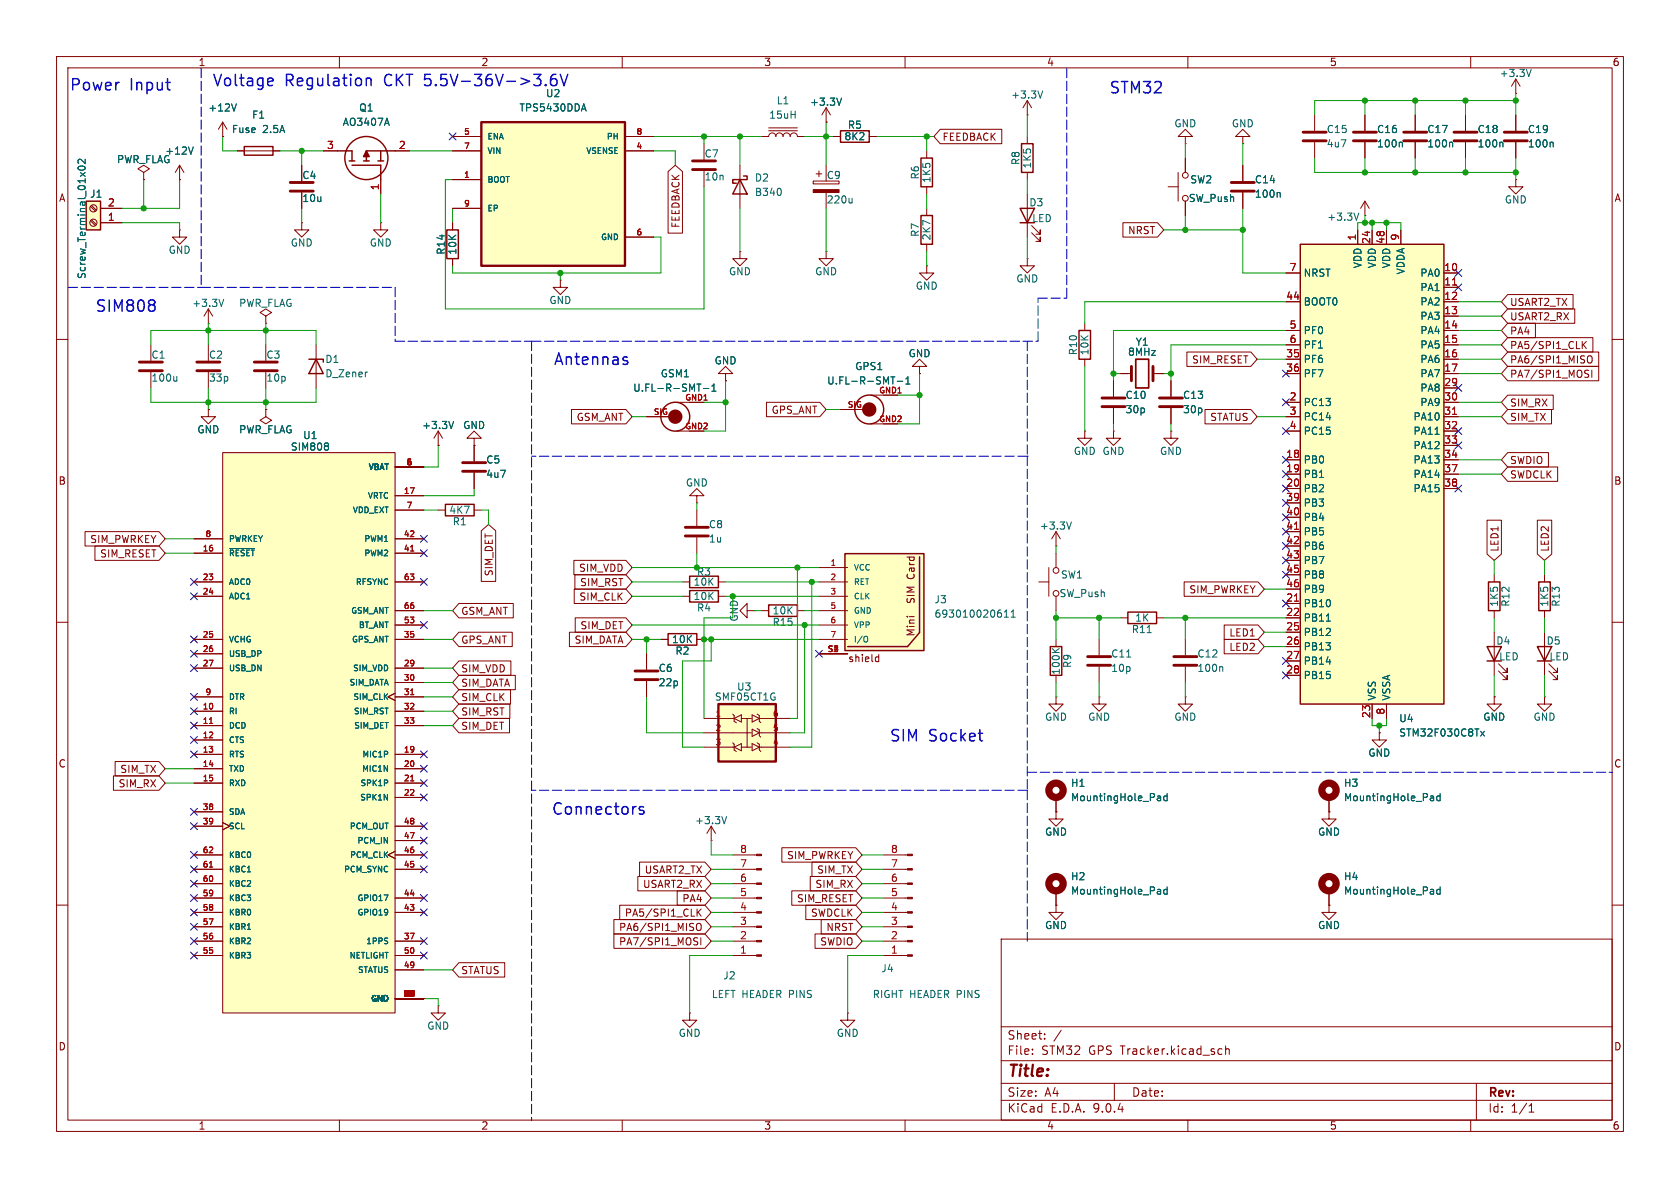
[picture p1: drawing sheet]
<svg xmlns="http://www.w3.org/2000/svg" width="297mm" height="210mm" viewBox="0 0 297 210" stroke-linecap="round" stroke-linejoin="round" font-family="sans-serif">
<defs><g id="words">
<g font-size="2.8" fill="#0000c2">
<text x="12.2" y="16.4">Power</text>
<text x="22.9" y="16.4">Input</text>
<text x="37.4" y="15.6">Voltage</text>
<text x="50.4" y="15.6">Regulation</text>
<text x="68.2" y="15.6">CKT 5.5V-36V-&gt;3.6V</text>
<text x="196" y="16.9">STM32</text>
<text x="16.7" y="55.5">SIM808</text>
<text x="97.8" y="64.9">Antennas</text>
<text x="157.1" y="131.4">SIM</text>
<text x="164.2" y="131.4">Socket</text>
<text x="97.4" y="144.4">Connectors</text>
</g>
<text font-size="2.8" fill="#840000" x="178" y="190.9">Title:</text>
<g font-size="2.1" fill="#840000">
<text x="178" y="184">Sheet:</text>
<text x="178" y="186.7">File:</text>
<text x="184.1" y="186.7">STM32</text>
<text x="192.5" y="186.7">GPS Tracker.kicad_sch</text>
<text x="178" y="196.9">KiCad</text>
<text x="178" y="194.1">Size:</text>
<text x="184.7" y="194.1">A4</text>
<text x="185.7" y="196.9">E.D.A.</text>
<text x="193.3" y="196.9">9.0.4</text>
<text x="200" y="194.1">Date:</text>
<text x="263" y="194.3">Rev:</text>
<text x="263" y="196.9">Id:</text>
<text x="267.1" y="196.9">1/1</text>
</g>
<g font-size="1.8" fill="#840000">
<text x="35" y="11.9">1</text>
<text x="85" y="11.9">2</text>
<text x="135" y="11.9">3</text>
<text x="185" y="11.9">4</text>
<text x="235" y="11.9">5</text>
<text x="285" y="11.9">6</text>
<text x="166.5" y="25.1">FEEDBACK</text>
<text x="10.3" y="35.9">A</text>
<text x="285.3" y="35.9">A</text>
<text x="120.3" y="40.4" transform="rotate(-90 120.3 40.4)">FEEDBACK</text>
<text x="199.3" y="41.6">NRST</text>
<text x="266.9" y="59.4">PA4</text>
<text x="266.9" y="56.8">USART2_RX</text>
<text x="266.9" y="54.3">USART2_TX</text>
<text x="210.6" y="64.5">SIM_RESET</text>
<text x="266.9" y="64.5">PA6/SPI1_MISO</text>
<text x="266.9" y="61.9">PA5/SPI1_CLK</text>
<text x="266.9" y="67">PA7/SPI1_MOSI</text>
<text x="101.8" y="74.6">GSM_ANT</text>
<text x="136.3" y="73.3">GPS_ANT</text>
<text x="213.8" y="74.6">STATUS</text>
<text x="266.9" y="74.6">SIM_TX</text>
<text x="266.9" y="72.1">SIM_RX</text>
<text x="266.9" y="82.2">SWDIO</text>
<text x="10.3" y="85.9">B</text>
<text x="266.9" y="84.8">SWDCLK</text>
<text x="285.3" y="85.9">B</text>
<text x="15.8" y="96.2">SIM_PWRKEY</text>
<text x="17.6" y="98.7">SIM_RESET</text>
<text x="87.3" y="102" transform="rotate(-90 87.3 102)">SIM_DET</text>
<text x="102.3" y="101.3">SIM_VDD</text>
<text x="265.1" y="97.6" transform="rotate(-90 265.1 97.6)">LED1</text>
<text x="274" y="97.6" transform="rotate(-90 274 97.6)">LED2</text>
<text x="102.3" y="106.4">SIM_CLK</text>
<text x="102.4" y="103.8">SIM_RST</text>
<text x="161.9" y="106.5" transform="rotate(-90 161.9 106.5)">SIM</text>
<text x="161.9" y="102" transform="rotate(-90 161.9 102)">Card</text>
<text x="210.2" y="105.1">SIM_PWRKEY</text>
<text x="81.4" y="108.9">GSM_ANT</text>
<text x="81.4" y="114">GPS_ANT</text>
<text x="101.5" y="114">SIM_DATA</text>
<text x="102.5" y="111.4">SIM_DET</text>
<text x="161.9" y="112.6" transform="rotate(-90 161.9 112.6)">Mini</text>
<text x="217.2" y="112.7">LED1</text>
<text x="81.4" y="119.1">SIM_VDD</text>
<text x="149.9" y="117.2">shield</text>
<text x="217.2" y="115.3">LED2</text>
<text x="81.4" y="124.1">SIM_CLK</text>
<text x="81.4" y="121.6">SIM_DATA</text>
<text x="81.4" y="126.7">SIM_RST</text>
<text x="81.4" y="129.2">SIM_DET</text>
<text x="10.3" y="135.9">C</text>
<text x="21.2" y="136.8">SIM_TX</text>
<text x="285.3" y="135.9">C</text>
<text x="20.9" y="139.4">SIM_RX</text>
<text x="113.9" y="154.6">USART2_TX</text>
<text x="139" y="152.1">SIM_PWRKEY</text>
<text x="144.4" y="154.6">SIM_TX</text>
<text x="113.6" y="157.2">USART2_RX</text>
<text x="120.5" y="159.7">PA4</text>
<text x="140.8" y="159.7">SIM_RESET</text>
<text x="144.1" y="157.2">SIM_RX</text>
<text x="109.3" y="167.3">PA7/SPI1_MOSI</text>
<text x="109.3" y="164.8">PA6/SPI1_MISO</text>
<text x="110.4" y="162.2">PA5/SPI1_CLK</text>
<text x="143.3" y="162.2">SWDCLK</text>
<text x="144.9" y="167.3">SWDIO</text>
<text x="146" y="164.8">NRST</text>
<text x="81.4" y="172.4">STATUS</text>
<text x="10.3" y="185.9">D</text>
<text x="285.3" y="185.9">D</text>
<text x="35" y="199.9">1</text>
<text x="85" y="199.9">2</text>
<text x="135" y="199.9">3</text>
<text x="185" y="199.9">4</text>
<text x="235" y="199.9">5</text>
<text x="285" y="199.9">6</text>
</g>
<g font-size="1.8" fill="#006464">
<text x="96.4" y="17.4">U2</text>
<text x="178.7" y="17.6">+3.3V</text>
<text x="265" y="13.8">+3.3V</text>
<text x="36.7" y="19.9">+12V</text>
<text x="40.9" y="23.7">Fuse</text>
<text x="44.5" y="21.2">F1</text>
<text x="46.4" y="23.7">2.5A</text>
<text x="60.5" y="22.5">AO3407A</text>
<text x="63.4" y="19.9">Q1</text>
<text x="91.7" y="19.9">TPS5430DDA</text>
<text x="135.9" y="21.2">15uH</text>
<text x="137.2" y="18.6">L1</text>
<text x="143.1" y="18.9">+3.3V</text>
<text x="149.8" y="23">R5</text>
<text x="207.5" y="22.7">GND</text>
<text x="217.7" y="22.7">GND</text>
<text x="234.5" y="23.7">C15</text>
<text x="243.3" y="23.7">C16</text>
<text x="252.2" y="23.7">C17</text>
<text x="261.1" y="23.7">C18</text>
<text x="270" y="23.7">C19</text>
<text x="20.6" y="29.1">PWR_FLAG</text>
<text x="29.1" y="27.5">+12V</text>
<text x="124.5" y="28">C7</text>
<text x="149.2" y="25">8K2</text>
<text x="180.4" y="29.3" transform="rotate(-90 180.4 29.3)">R8</text>
<text x="182.5" y="29.9" transform="rotate(-90 182.5 29.9)">1K5</text>
<text x="234.5" y="26.3">4u7</text>
<text x="243.3" y="26.3">100n</text>
<text x="252.2" y="26.3">100n</text>
<text x="261.1" y="26.3">100n</text>
<text x="270" y="26.3">100n</text>
<text x="15.8" y="35.2">J1</text>
<text x="53.3" y="31.9">C4</text>
<text x="53.3" y="35.9">10u</text>
<text x="124.5" y="32.1">10n</text>
<text x="133.4" y="32.3">D2</text>
<text x="133.4" y="34.8">B340</text>
<text x="146.1" y="31.9">C9</text>
<text x="162.7" y="31.8" transform="rotate(-90 162.7 31.8)">R6</text>
<text x="164.7" y="32.4" transform="rotate(-90 164.7 32.4)">1K5</text>
<text x="210.1" y="35.9">SW_Push</text>
<text x="210.3" y="32.6">SW2</text>
<text x="221.8" y="35.2">100n</text>
<text x="221.8" y="32.6">C14</text>
<text x="146.1" y="36.2">220u</text>
<text x="162.7" y="42" transform="rotate(-90 162.7 42)">R7</text>
<text x="181.9" y="36.7">D3</text>
<text x="182.4" y="39.5">LED</text>
<text x="234.5" y="39.2">+3.3V</text>
<text x="265.9" y="36.2">GND</text>
<text x="29.7" y="45.1">GND</text>
<text x="51.3" y="43.8">GND</text>
<text x="65.3" y="43.8">GND</text>
<text x="78.8" y="45.1" transform="rotate(-90 78.8 45.1)">R14</text>
<text x="80.9" y="45.1" transform="rotate(-90 80.9 45.1)">10K</text>
<text x="164.7" y="42.6" transform="rotate(-90 164.7 42.6)">2K7</text>
<text x="240.9" y="47.5" transform="rotate(-90 240.9 47.5)">VDD</text>
<text x="243.4" y="47.5" transform="rotate(-90 243.4 47.5)">VDD</text>
<text x="246" y="47.5" transform="rotate(-90 246 47.5)">VDD</text>
<text x="15.3" y="49.4" transform="rotate(-90 15.3 49.4)">Screw_Terminal_01x02</text>
<text x="97" y="53.9">GND</text>
<text x="128.8" y="48.9">GND</text>
<text x="144" y="48.9">GND</text>
<text x="161.8" y="51.4">GND</text>
<text x="179.6" y="50.1">GND</text>
<text x="230.4" y="49.1">NRST</text>
<text x="248.5" y="48.6" transform="rotate(-90 248.5 48.6)">VDDA</text>
<text x="251" y="49.1">PA0</text>
<text x="251" y="51.7">PA1</text>
<text x="33.9" y="54.5">+3.3V</text>
<text x="42.2" y="54.5">PWR_FLAG</text>
<text x="230.4" y="54.2">BOOT0</text>
<text x="230.4" y="59.3">PF0</text>
<text x="251" y="54.2">PA2</text>
<text x="251" y="56.7">PA3</text>
<text x="251" y="59.3">PA4</text>
<text x="26.7" y="63.6">C1</text>
<text x="36.8" y="63.6">C2</text>
<text x="47" y="63.6">C3</text>
<text x="57.4" y="64.4">D1</text>
<text x="126.2" y="64.6">GND</text>
<text x="151.1" y="65.6">GPS1</text>
<text x="160.5" y="63.3">GND</text>
<text x="190.6" y="62.9" transform="rotate(-90 190.6 62.9)">R10</text>
<text x="192.6" y="62.9" transform="rotate(-90 192.6 62.9)">10K</text>
<text x="199.3" y="63.1">8MHz</text>
<text x="200.7" y="61.3">Y1</text>
<text x="230.4" y="61.8">PF1</text>
<text x="230.4" y="64.4">PF6</text>
<text x="251" y="61.8">PA5</text>
<text x="251" y="64.4">PA6</text>
<text x="26.7" y="67.7">100u</text>
<text x="36.8" y="67.7">33p</text>
<text x="47" y="67.7">10p</text>
<text x="57.4" y="66.9">D_Zener</text>
<text x="111.8" y="69.4">U.FL-R-SMT-1</text>
<text x="116.7" y="66.9">GSM1</text>
<text x="146.1" y="68.2">U.FL-R-SMT-1</text>
<text x="198.9" y="70.7">C10</text>
<text x="209.1" y="70.7">C13</text>
<text x="230.4" y="66.9">PF7</text>
<text x="230.4" y="72">PC13</text>
<text x="251" y="66.9">PA7</text>
<text x="251" y="69.4">PA8</text>
<text x="251" y="72">PA9</text>
<text x="34.8" y="76.8">GND</text>
<text x="42.2" y="76.8">PWR_FLAG</text>
<text x="53.5" y="77.8">U1</text>
<text x="74.5" y="76">+3.3V</text>
<text x="81.8" y="76">GND</text>
<text x="198.9" y="73.3">30p</text>
<text x="209.1" y="73.3">30p</text>
<text x="230.4" y="74.5">PC14</text>
<text x="230.4" y="77.1">PC15</text>
<text x="249.8" y="74.5">PA10</text>
<text x="249.8" y="77.1">PA11</text>
<text x="51.3" y="79.9">SIM808</text>
<text x="85.9" y="82.1">C5</text>
<text x="189.7" y="80.6">GND GND</text>
<text x="205" y="80.6">GND</text>
<text x="230.4" y="82.1">PB0</text>
<text x="249.8" y="79.6">PA12</text>
<text x="249.8" y="82.1">PA13</text>
<text x="85.9" y="84.7">4u7</text>
<text x="121.2" y="86.2">GND</text>
<text x="230.4" y="84.7">PB1</text>
<text x="230.4" y="87.2">PB2</text>
<text x="230.4" y="89.8">PB3</text>
<text x="249.8" y="84.7">PA14</text>
<text x="249.8" y="87.2">PA15</text>
<text x="79.3" y="91">4K7</text>
<text x="79.9" y="93.1">R1</text>
<text x="125.2" y="93.6">C8</text>
<text x="183.7" y="93.8">+3.3V</text>
<text x="230.4" y="92.3">PB4</text>
<text x="230.4" y="94.8">PB5</text>
<text x="123.1" y="102">R3</text>
<text x="125.2" y="96.1">1u</text>
<text x="230.4" y="97.4">PB6</text>
<text x="230.4" y="99.9">PB7</text>
<text x="122.5" y="106.3">10K</text>
<text x="122.5" y="103.7">10K</text>
<text x="165.1" y="106.8">J3</text>
<text x="187.2" y="105.8">SW_Push</text>
<text x="187.5" y="102.5">SW1</text>
<text x="230.4" y="102.5">PB8</text>
<text x="230.4" y="105">PB9</text>
<text x="230.4" y="107.5">PB10</text>
<text x="265" y="107.4" transform="rotate(-90 265 107.4)">1K5</text>
<text x="267.1" y="107.4" transform="rotate(-90 267.1 107.4)">R12</text>
<text x="273.9" y="107.4" transform="rotate(-90 273.9 107.4)">1K5</text>
<text x="275.9" y="107.4" transform="rotate(-90 275.9 107.4)">R13</text>
<text x="118.7" y="113.9">10K</text>
<text x="123.1" y="108.3">R4</text>
<text x="130.7" y="110" transform="rotate(-90 130.7 110)">GND</text>
<text x="136.5" y="110.8">R15</text>
<text x="136.5" y="108.8">10K</text>
<text x="165.1" y="109.4">693010020611</text>
<text x="200" y="112.1">R11</text>
<text x="200.6" y="110.1">1K</text>
<text x="230.4" y="110.1">PB11</text>
<text x="230.4" y="112.6">PB12</text>
<text x="116.3" y="119">C6</text>
<text x="119.3" y="115.9">R2</text>
<text x="187.6" y="119.4" transform="rotate(-90 187.6 119.4)">100K</text>
<text x="189.6" y="118.2" transform="rotate(-90 189.6 118.2)">R9</text>
<text x="196.4" y="116.4">C11</text>
<text x="196.4" y="119">10p</text>
<text x="211.6" y="119">100n</text>
<text x="211.6" y="116.4">C12</text>
<text x="230.4" y="115.2">PB13</text>
<text x="230.4" y="117.7">PB14</text>
<text x="264.4" y="114.1">D4</text>
<text x="264.9" y="116.9">LED</text>
<text x="273.3" y="114.1">D5</text>
<text x="273.8" y="116.9">LED</text>
<text x="116.3" y="121.5">22p</text>
<text x="126.3" y="124.1">SMF05CT1G</text>
<text x="130.2" y="122.3">U3</text>
<text x="230.4" y="120.2">PB15</text>
<text x="243.4" y="124" transform="rotate(-90 243.4 124)">VSS</text>
<text x="246" y="124" transform="rotate(-90 246 124)">VSSA</text>
<text x="184.7" y="127.6">GND</text>
<text x="192.3" y="127.6">GND</text>
<text x="207.5" y="127.6">GND</text>
<text x="247.3" y="127.9">U4</text>
<text x="247.3" y="130.4">STM32F030C8Tx</text>
<text x="262.1" y="127.6">GND</text>
<text x="271" y="127.6">GND</text>
<text x="241.8" y="134">GND</text>
<text x="189.2" y="139.3">H1</text>
<text x="189.2" y="141.8">MountingHole_Pad</text>
<text x="237.5" y="139.3">H3</text>
<text x="237.5" y="141.8">MountingHole_Pad</text>
<text x="122.8" y="145.9">+3.3V</text>
<text x="184.7" y="147.9">GND</text>
<text x="232.9" y="147.9">GND</text>
<text x="189.2" y="155.8">H2</text>
<text x="237.5" y="155.8">H4</text>
<text x="189.2" y="158.3">MountingHole_Pad</text>
<text x="237.5" y="158.3">MountingHole_Pad</text>
<text x="184.7" y="164.4">GND</text>
<text x="232.9" y="164.4">GND</text>
<text x="127.8" y="173.3">J2</text>
<text x="155.7" y="172.1">J4</text>
<text x="125.7" y="176.6">LEFT HEADER PINS</text>
<text x="154.2" y="176.6">RIGHT HEADER PINS</text>
<text x="75.4" y="182.2">GND</text>
<text x="119.9" y="183.5">GND</text>
<text x="147.8" y="183.5">GND</text>
</g>
<g font-size="1.8" fill="#a90000">
<text x="57.7" y="26.4">3</text>
<text x="70.4" y="26.4">2</text>
<text x="67.1" y="33.7" transform="rotate(-90 67.1 33.7)">1</text>
<text x="19" y="39.1">1</text>
<text x="19" y="36.6">2</text>
<text x="239.8" y="42.6" transform="rotate(-90 239.8 42.6)">1</text>
<text x="242.3" y="43.2" transform="rotate(-90 242.3 43.2)">24</text>
<text x="244.9" y="43.2" transform="rotate(-90 244.9 43.2)">48</text>
<text x="247.4" y="42.6" transform="rotate(-90 247.4 42.6)">9</text>
<text x="227.3" y="53.1">44</text>
<text x="227.9" y="48">7</text>
<text x="255.2" y="48">10</text>
<text x="255.2" y="50.5">11</text>
<text x="255.2" y="53.1">12</text>
<text x="227.9" y="58.2">5</text>
<text x="255.2" y="55.6">13</text>
<text x="255.2" y="58.2">14</text>
<text x="227.3" y="63.2">35</text>
<text x="227.3" y="65.8">36</text>
<text x="227.9" y="60.7">6</text>
<text x="255.2" y="60.7">15</text>
<text x="255.2" y="63.2">16</text>
<text x="255.2" y="65.8">17</text>
<text x="227.9" y="70.9">2</text>
<text x="255.2" y="68.3">29</text>
<text x="255.2" y="70.9">30</text>
<text x="227.9" y="73.4">3</text>
<text x="227.9" y="75.9">4</text>
<text x="255.2" y="73.4">31</text>
<text x="255.2" y="75.9">32</text>
<text x="227.3" y="81">18</text>
<text x="227.3" y="83.6">19</text>
<text x="255.2" y="78.5">33</text>
<text x="255.2" y="81">34</text>
<text x="255.2" y="83.6">37</text>
<text x="227.3" y="86.1">20</text>
<text x="227.3" y="88.6">39</text>
<text x="255.2" y="86.1">38</text>
<text x="227.3" y="91.2">40</text>
<text x="227.3" y="93.7">41</text>
<text x="227.3" y="96.3">42</text>
<text x="227.3" y="98.8">43</text>
<text x="227.3" y="101.3">45</text>
<text x="227.3" y="103.9">46</text>
<text x="227.3" y="106.4">21</text>
<text x="227.3" y="109">22</text>
<text x="227.3" y="111.5">25</text>
<text x="227.3" y="114">26</text>
<text x="227.3" y="116.6">27</text>
<text x="227.3" y="119.1">28</text>
<text x="242.3" y="127" transform="rotate(-90 242.3 127)">23</text>
<text x="244.9" y="126.4" transform="rotate(-90 244.9 126.4)">8</text>
<text x="130.7" y="156">6</text>
<text x="130.7" y="153.4">7</text>
<text x="130.7" y="150.9">8</text>
<text x="157.4" y="156">6</text>
<text x="157.4" y="153.4">7</text>
<text x="157.4" y="150.9">8</text>
<text x="130.7" y="161">4</text>
<text x="130.7" y="158.5">5</text>
<text x="157.4" y="161">4</text>
<text x="157.4" y="158.5">5</text>
<text x="130.7" y="166.1">2</text>
<text x="130.7" y="163.6">3</text>
<text x="157.4" y="166.1">2</text>
<text x="157.4" y="163.6">3</text>
<text x="130.7" y="168.7">1</text>
<text x="157.4" y="168.7">1</text>
</g>
<g font-size="1.4" fill="#a90000">
<text x="81.9" y="23.9">5</text>
<text x="112.4" y="23.9">8</text>
<text x="81.9" y="26.4">7</text>
<text x="112.4" y="26.4">4</text>
<text x="81.9" y="31.5">1</text>
<text x="81.9" y="36.6">9</text>
<text x="112.4" y="41.7">6</text>
<text x="121" y="70.9">GND1</text>
<text x="155.3" y="69.6">GND1</text>
<text x="115.5" y="73.4">SIG</text>
<text x="121" y="75.9">GND2</text>
<text x="149.8" y="72.1">SIG</text>
<text x="155.3" y="74.7">GND2</text>
<text x="71.8" y="82.3">5</text>
<text x="71.3" y="87.4">17</text>
<text x="71.8" y="89.9">7</text>
<text x="36.2" y="95">8</text>
<text x="71.3" y="95">42</text>
<text x="35.7" y="97.5">16</text>
<text x="71.3" y="97.5">41</text>
<text x="146.7" y="100.1">1</text>
<text x="35.7" y="102.6">23</text>
<text x="35.7" y="105.2">24</text>
<text x="71.3" y="102.6">63</text>
<text x="71.3" y="107.7">66</text>
<text x="146.7" y="102.6">2</text>
<text x="146.7" y="105.2">3</text>
<text x="146.7" y="107.7">5</text>
<text x="35.7" y="112.8">25</text>
<text x="71.3" y="110.2">53</text>
<text x="71.3" y="112.8">35</text>
<text x="146.7" y="110.2">6</text>
<text x="146.7" y="112.8">7</text>
<text x="35.7" y="115.3">26</text>
<text x="35.7" y="117.9">27</text>
<text x="71.3" y="117.9">29</text>
<text x="146.2" y="115.3">S1</text>
<text x="147.2" y="115.3">2</text>
<text x="35.7" y="125.5">10</text>
<text x="36.2" y="122.9">9</text>
<text x="71.3" y="120.4">30</text>
<text x="71.3" y="122.9">31</text>
<text x="71.3" y="125.5">32</text>
<text x="35.7" y="128">11</text>
<text x="35.7" y="130.6">12</text>
<text x="71.3" y="128">33</text>
<text x="126.4" y="126.7">1</text>
<text x="126.4" y="129.3">2</text>
<text x="126.4" y="131.8">3</text>
<text x="136.5" y="126.7">6</text>
<text x="136.5" y="129.3">5</text>
<text x="136.5" y="131.8">4</text>
<text x="35.7" y="133.1">13</text>
<text x="35.7" y="135.6">14</text>
<text x="71.3" y="133.1">19</text>
<text x="71.3" y="135.6">20</text>
<text x="35.7" y="138.2">15</text>
<text x="35.7" y="143.3">38</text>
<text x="71.3" y="138.2">21</text>
<text x="71.3" y="140.7">22</text>
<text x="35.7" y="145.8">39</text>
<text x="71.3" y="145.8">48</text>
<text x="71.3" y="148.3">47</text>
<text x="35.7" y="150.9">62</text>
<text x="35.7" y="153.4">61</text>
<text x="35.7" y="156">60</text>
<text x="71.3" y="150.9">46</text>
<text x="71.3" y="153.4">45</text>
<text x="35.7" y="158.5">59</text>
<text x="35.7" y="161">58</text>
<text x="71.3" y="158.5">44</text>
<text x="71.3" y="161">43</text>
<text x="35.7" y="163.6">57</text>
<text x="35.7" y="166.1">56</text>
<text x="71.3" y="166.1">37</text>
<text x="35.7" y="168.7">55</text>
<text x="71.3" y="168.7">50</text>
<text x="71.3" y="171.2">49</text>
<text x="71.8" y="176.3">17</text>
<text x="72.1" y="176.3">7</text>
</g>
<g font-size="1.4" fill="#006464">
<text x="86.1" y="24.9">ENA</text>
<text x="86.1" y="27.4">VIN</text>
<text x="103.5" y="27.4">VSENSE</text>
<text x="107.1" y="24.9">PH</text>
<text x="86.1" y="32.5">BOOT</text>
<text x="86.1" y="37.6">EP</text>
<text x="106.1" y="42.6">GND</text>
<text x="65" y="83.3">VBAT</text>
<text x="64.9" y="88.4">VRTC</text>
<text x="40.4" y="96">PWRKEY</text>
<text x="62.2" y="90.9">VDD_EXT</text>
<text x="64.3" y="96">PWM1</text>
<text x="40.4" y="98.5">~{RESET}</text>
<text x="64.3" y="98.5">PWM2</text>
<text x="150.9" y="101.1">VCC</text>
<text x="40.4" y="103.6">ADC0</text>
<text x="40.4" y="106.1">ADC1</text>
<text x="62.8" y="103.6">RFSYNC</text>
<text x="150.9" y="103.6">RET</text>
<text x="150.9" y="106.1">CLK</text>
<text x="40.4" y="113.8">VCHG</text>
<text x="62" y="108.7">GSM_ANT</text>
<text x="62.1" y="113.8">GPS_ANT</text>
<text x="63.3" y="111.2">BT_ANT</text>
<text x="150.9" y="108.7">GND</text>
<text x="150.9" y="111.2">VPP</text>
<text x="150.9" y="113.8">I/O</text>
<text x="40.4" y="116.3">USB_DP</text>
<text x="40.4" y="118.8">USB_DN</text>
<text x="62.3" y="118.8">SIM_VDD</text>
<text x="40.4" y="123.9">DTR</text>
<text x="61.7" y="121.4">SIM_DATA</text>
<text x="62.3" y="123.9">SIM_CLK</text>
<text x="40.4" y="126.5">RI</text>
<text x="40.4" y="129">DCD</text>
<text x="40.4" y="131.5">CTS</text>
<text x="62.4" y="126.5">SIM_RST</text>
<text x="62.5" y="129">SIM_DET</text>
<text x="40.4" y="134.1">RTS</text>
<text x="40.4" y="136.6">TXD</text>
<text x="63.9" y="136.6">MIC1N</text>
<text x="63.9" y="134.1">MIC1P</text>
<text x="40.4" y="139.2">RXD</text>
<text x="63.5" y="141.7">SPK1N</text>
<text x="63.6" y="139.2">SPK1P</text>
<text x="40.4" y="144.2">SDA</text>
<text x="40.4" y="146.8">SCL</text>
<text x="61.7" y="146.8">PCM_OUT</text>
<text x="63.1" y="149.3">PCM_IN</text>
<text x="40.4" y="151.9">KBC0</text>
<text x="40.4" y="154.4">KBC1</text>
<text x="60.7" y="154.4">PCM_SYNC</text>
<text x="61.8" y="151.9">PCM_CLK</text>
<text x="40.4" y="156.9">KBC2</text>
<text x="40.4" y="159.5">KBC3</text>
<text x="63.1" y="159.5">GPIO17</text>
<text x="40.4" y="162">KBR0</text>
<text x="40.4" y="164.6">KBR1</text>
<text x="40.4" y="167.1">KBR2</text>
<text x="63.1" y="162">GPIO19</text>
<text x="64.6" y="167.1">1PPS</text>
<text x="40.4" y="169.6">KBR3</text>
<text x="61.7" y="169.6">NETLIGHT</text>
<text x="63.2" y="172.2">STATUS</text>
<text x="65.5" y="177.3">GND</text>
</g>
</g></defs>
<g fill="none" stroke="#840000" stroke-width=".18">
<path d="M10 10h277v190h-277zM12 12h273v186h-273zM60 10v2M110 10v2M160 10v2M210 10v2M260 10v2M268 16.5h.1M268 14v2.5M268 14l-.8 1.2M268 14l.7 1.2M39.4 24.1h.1"/>
<path d="M39.4 21.6l-.8 1.3M39.4 21.6l.7 1.3M39.4 21.6v2.5M41.9 26.7h7.6M53.3 39.4v1.2h1.3l-1.3 1.3-1.2-1.3h1.2M53.3 39.4h.1M53.3 29.2v2.8M53.3 34v2.8M57.1 26.7h2.6M67.3 39.4v1.2h1.3l-1.3 1.3-1.3-1.3h1.3M67.3 39.4h.1M67.3 31.8v2.5"/>
<path d="M69.8 26.7h2.6M241.3 20.3v2.8M241.3 25.1v2.8M250.2 20.3v2.8M250.2 25.1v2.8M268 31.8v1.2h1.2l-1.2 1.3-1.3-1.3h1.3M268 31.8h.1M268 20.3v2.8M268 25.1v2.8M10 60h2M26.7 61v2.8M26.7 65.8v2.8"/>
<path d="M36.8 72.4v1.3h1.3l-1.3 1.2-1.2-1.2h1.2M36.8 72.4h.1M285 60h2M10 110h2M285 110h2M10 160h2M177 166h108v32h-108zM285 160h2M60 198v2M110 198v2M160 198v2M177 194.5h108"/>
<path d="M177 191.5h108M177 187.5h108M177 181.5h108M182.5 186.3v.1M182.5 185.5v.1M184.7 183.6v.1M184.7 182.8v.1M187.6 182.1l-1.3 2M197 191.5v3M210 198v2M215.6 185.4l.4 .1M216 186.3l-.4 .1"/>
<path d="M216.7 185.5l.2-.1 .3 .1 .1 .9M216.7 184.9v1.5M260 198v2M261 191.5v6.5M270.3 196.6h.9M270.3 195.5l.4-.4v1.5"/>
</g>
<g fill="none" stroke="#840000" stroke-width=".25">
<path d="M43.2 25.9h5.1v1.5h-5.1zM59.7 26.7h2.5v1.7M61.7 28.4h1M62.2 29.2h5.1v2.6M64.3 28.4h1M66.8 28.4h1M67.3 26.7v1.7M69.8 26.7h-5v1.7"/>
<circle cx="64.8" cy="27.9" r="3.8"/>
</g>
<path d="M64.8 26.7l.5 1h-1z" fill="#840000" stroke="#840000" stroke-width=".25"/>
<path d="M41.8 18.4l-.4 1.2M270.7 12.3l-.4 1.2M68.4 20.9l.4 1.3M247.7 25.1l.2 .2v.7M256.6 25.1l.2 .2v.7M274.4 25.1l.2 .2v.7M31.3 66.5v.9M31.3 67.3l-.2 .1" fill="none" stroke="#006464" stroke-width=".18"/>
<path d="M51.3 32.3h4.1M51.3 33.8h4.1M239.3 23.4h4M239.3 24.9h4M248.2 23.4h4M248.2 24.9h4M265.9 23.4h4.1M265.9 24.9h4.1M24.6 64h4.1M24.6 65.5h4.1" fill="none" stroke="#840000" stroke-width=".51"/>
<path d="M229.9 43.2h25.4v81.3h-25.4z" fill="#ffffc2"/>
<path d="M229.9 43.2h25.4v81.3h-25.4zM271.8 114.3h2.5l-1.3 2.5zM271.8 116.8h2.5M272 102.9h2.1v5.1h-2.1z" fill="none" stroke="#840000" stroke-width=".25"/>
<g fill="none" stroke="#840000" stroke-width=".18">
<path d="M36.8 57.2h.1M36.8 54.6v2.6M36.8 54.6l-.7 1.3M36.8 54.6l.8 1.3M47 55.9l1-.7-1-.6-1 .6 1 .7v1.3M47 57.2h.1M227.3 48.3h2.6M227.3 53.3h2.6M227.3 58.4h2.6M240 40.6v2.6M242.6 40.6v2.6M245.1 40.6v2.6"/>
<path d="M247.6 40.6v2.6M255.3 48.3h2.5M255.3 53.3h2.5M255.3 58.4h2.5M255.3 50.8h2.5M255.3 55.9h2.5M36.8 61v2.8M36.8 65.8v2.8M47 61v2.8M47 65.8v2.8M227.3 61h2.6M227.3 63.5h2.6"/>
<path d="M227.3 66h2.6M227.3 71.1h2.6M227.3 73.7h2.6M227.3 76.2h2.6M255.3 61h2.5M255.3 63.5h2.5M255.3 66h2.5M255.3 71.1h2.5M255.3 73.7h2.5M255.3 76.2h2.5M255.3 68.6h2.5M255.3 78.7h2.5"/>
<path d="M227.3 81.3h2.6M227.3 83.8h2.6M227.3 86.4h2.6M227.3 88.9h2.6M227.3 91.4h2.6M227.3 94h2.6M227.3 96.5h2.6M227.3 99.1h2.6M255.3 81.3h2.5M255.3 83.8h2.5M255.3 86.4h2.5M227.3 101.6h2.6"/>
<path d="M227.3 104.1h2.6M227.3 106.7h2.6M227.3 109.2h2.6M227.3 111.8h2.6M227.3 114.3h2.6M227.3 116.8h2.6M227.3 119.4h2.6M273 101.6v1.3M273 108v1.2M273 111.8v7.6M273.8 118.6l1.5 1.5v-.7v.7h-.7M273.8 117.3l1.5 1.6v-.8v.8h-.7"/>
<path d="M242.6 124.5v2.5M245.1 124.5v2.5M273 123.2v1.3h1.3l-1.3 1.2-1.2-1.2h1.2M273 123.2h.1"/>
</g>
<path d="M256.8 50.4h.7M256.8 73.2h.7M228.8 93.6h.8M228.8 106.3h.8" fill="none" stroke="#a90000" stroke-width=".18"/>
<path d="M39.6 52.9l-.5 1.3M253.7 76.8h.7M234.5 109.8h.7M261.8 129.3l.6 .8M262.4 129.3l-.6 .8" fill="none" stroke="#006464" stroke-width=".18"/>
<path d="M34.8 64h4.1M34.8 65.5h4.1M45 64h4M45 65.5h4" fill="none" stroke="#840000" stroke-width=".51"/>
<path d="M15.2 35.6h2.6v5h-2.6z" fill="#ffffc2"/>
<path d="M15.2 35.6h2.6v5h-2.6zM54.6 63.5h2.5v.5M55.9 63.5l1.2 2.5h-2.5zM262.9 114.3h2.5l-1.2 2.5zM262.9 116.8h2.5M263.1 102.9h2.1v5.1h-2.1z" fill="none" stroke="#840000" stroke-width=".25"/>
<g fill="none" stroke="#840000" stroke-width=".18">
<path d="M16 39l.9 .9M16 36.5l.9 .8M16.2 38.9l.8 .8M16.2 36.3l.8 .9M17.8 39.4h3.8M17.8 36.8h3.8M25.4 30.5l1-.7-1-.6-1 .6 1 .7v1.3M25.4 31.8h.1M31.7 31.8h.1M31.7 29.2l-.7 1.3M31.7 29.2l.8 1.3M31.7 29.2v2.6"/>
<path d="M206.5 33h1.8M208.3 30.5v5.1M209.5 24.1h1.3l-1.3-1.2-1.2 1.2h1.2v1.3M209.5 25.4h.1M209.5 27.9v2.6M209.5 35.6v2.5M219.7 24.1h1.3l-1.3-1.2-1.3 1.2h1.3v1.3M219.7 25.4h.1M219.7 29.2v2.8M219.7 34v2.8M31.7 40.6v1.3h1.3l-1.3 1.3-1.2-1.3h1.2M31.7 40.6h.1"/>
<path d="M55.9 61v7.6M264.2 101.6v1.3M264.2 108v1.2M264.2 111.8v7.6M264.9 118.6l1.5 1.5v-.7v.7h-.7M264.9 117.3l1.5 1.6v-.8v.8h-.7M264.2 123.2v1.3h1.2l-1.2 1.2-1.3-1.2h1.3M264.2 123.2h.1"/>
<circle cx="16.5" cy="39.4" r=".63"/>
<circle cx="16.5" cy="36.8" r=".63"/>
<circle cx="209.6" cy="35.1" r=".51"/>
<circle cx="209.6" cy="31" r=".51"/>
</g>
<path d="M13.9 29.5a.69 .69 0 0 1 1.2 .3 .72 .72 0 0 1-1.3-.1zM15.1 28.1v.8l-.9-.8-.4 .3 .1 .5M34.2 26l-.5 1.2M226.1 34l.2 .2v.7M64.8 65.8h.2" fill="none" stroke="#006464" stroke-width=".18"/>
<path d="M217.7 32.3h4M217.7 33.8h4" fill="none" stroke="#840000" stroke-width=".51"/>
<path d="M85.1 21.6h25.4v25.4h-25.4z" fill="#ffffc2"/>
<path d="M85.1 21.6h25.4v25.4h-25.4z" fill="none" stroke="#840000" stroke-width=".41"/>
<g fill="none" stroke="#840000" stroke-width=".18">
<path d="M181.6 17.8v2.5M181.6 17.8l-.8 1.3M181.6 17.8l.8 1.3M80 24.1h5.1M80 26.7h5.1M80 31.8h5.1M80 36.8h5.1M80 39.4v1.2M110.5 24.1h5.1M110.5 26.7h5.1M181.6 20.3h.1M181.6 24.1v1.3"/>
<path d="M181.6 30.5v1.3M181.6 34.3v7.6M182.4 39.9l1.5 1.5v-.8v.8h-.8M232.4 20.3v2.8M232.4 25.1v2.8M241.3 38.1h.1M241.3 35.6l-.8 1.2M241.3 35.6l.8 1.2M241.3 35.6v2.5M80 45.7v1.3M110.5 41.9h5.1M182.4 41.1l1.5 1.6v-.8v.8h-.8"/>
<path d="M191.8 57.2v1.2M162.6 64.8h1.2l-1.2-1.3-1.3 1.3h1.3v1.2M162.6 66h.1M191.8 76.2v1.3h1.2l-1.2 1.2-1.3-1.2h1.3M191.8 76.2h.1M191.8 63.5v1.3M196.8 76.2v1.3h1.3l-1.3 1.2-1.2-1.2h1.2M196.8 76.2h.1M196.8 67.3v2.8M196.8 72.1v2.8M198.1 66h1.9M203.8 66h1.9"/>
<path d="M207 76.2v1.3h1.3l-1.3 1.2-1.3-1.2h1.3M207 76.2h.1M207 67.3v2.8M207 72.1v2.8"/>
</g>
<path d="M102.9 19.3h.6M103.2 18.4l.4 1.2M184.3 16.1l-.4 1.2M240.2 37.7l-.4 1.2" fill="none" stroke="#006464" stroke-width=".18"/>
<path d="M180.3 36.8h2.6l-1.3 2.6zM180.3 39.4h2.6M180.6 25.4h2v5.1h-2zM79 40.6h2v5.1h-2zM190.8 58.4h2v5.1h-2z" fill="none" stroke="#840000" stroke-width=".25"/>
<path d="M230.4 23.4h4M230.4 24.9h4M194.8 70.4h4.1M194.8 71.9h4.1M200 64.8v2.5M203.8 64.8v2.5M205 70.4h4M205 71.9h4" fill="none" stroke="#840000" stroke-width=".51"/>
<path d="M200.8 63.5h2.3v5.1h-2.3z" fill="none" stroke="#840000" stroke-width=".3"/>
<path d="M127 124.5h10.2v10.1h-10.2z" fill="#ffffc2"/>
<path d="M127 124.5h10.2v10.1h-10.2z" fill="none" stroke="#840000" stroke-width=".41"/>
<g fill="none" stroke="#840000" stroke-width=".18">
<path d="M116.8 113h1.3M120.6 105.4h1.3M123.2 113h1.3M127 105.4h1.3M132.1 108v-1.3l-1.3 1.3 1.3 1.2v-1.2h1.2M133.3 108h.1M134.6 108h1.3M141 108h1.2M124.5 127h5.3M124.5 132.1h5.3M124.5 129.5h8.3M129.5 126.2l.3 .3v1l.4 .3"/>
<path d="M129.5 131.3l.3 .3v1l.4 .2M129.8 127l1.3-.6v1.2zM129.8 132.1l1.3-.7v1.3zM131.1 127h1.7M131.1 132.1h1.7M132.1 127v5.1M133 126.4l1.2 .6-1.2 .6zM133 128.9l1.2 .6-1.2 .7zM133 131.4l1.2 .7-1.2 .6zM133.9 126.2l.3 .3v1l.3 .3M133.9 128.8l.3 .2v1l.3 .3M133.9 131.3l.3 .3v1l.3 .2"/>
<path d="M134.1 127h5.6M134.1 132.1h5.6M134.4 129.5h5.3M125.7 148.6h.1M125.7 146.1l-.7 1.2M125.7 146.1l.8 1.2M125.7 146.1v2.5"/>
</g>
<path d="M128.5 144.3l-.5 1.3" fill="none" stroke="#006464" stroke-width=".18"/>
<path d="M118.1 112h5.1v2h-5.1zM121.9 104.4h5.1v2h-5.1zM135.9 106.9h5.1v2.1h-5.1z" fill="none" stroke="#840000" stroke-width=".25"/>
<path d="M39.4 80h30.4v99.1h-30.4z" fill="#ffffc2"/>
<g fill="none" stroke="#840000" stroke-width=".18">
<path d="M146 19.1l-.7 1.2M146 19.1l.8 1.2M146 19.1v2.5M124.5 25.4v2.8M124.5 30.2v2.8M130.8 29.2v7.6M134.6 24.1h1.3a.64 .64 0 0 1 .6-.6 .64 .64 0 0 1 .7 .6 .64 .64 0 0 1 .6-.6 .64 .64 0 0 1 .6 .6 .64 .64 0 0 1 .7-.6 .64 .64 0 0 1 .6 .6 .64 .64 0 0 1 .6-.6 .64 .64 0 0 1 .7 .6h1.2M135.9 23.1h5.1M135.9 22.6h5.1M143.8 32h4.5v.5h-4.5zM144.3 30.7h1M144.8 30.2v1"/>
<path d="M146 21.6h.1M146 29.2v2.8M146 34v2.8M147.3 24.1h1.3M153.7 24.1h1.2M163.8 26.7v1.2M163.8 33v1.3M163.8 36.8v1.3M130.8 44.5v1.2h1.3l-1.3 1.3-1.3-1.3h1.3M130.8 44.5h.1M146 44.5v1.2h1.3l-1.3 1.3-1.2-1.3h1.2M146 44.5h.1"/>
<path d="M163.8 47v1.3h1.3l-1.3 1.2-1.2-1.2h1.2M163.8 47h.1M163.8 43.2v1.3M181.6 45.7v1.3h1.3l-1.3 1.3-1.3-1.3h1.3M181.6 45.7h.1M47 72.4v1.3l1 .6-1 .6-1-.6 1-.6M47 72.4h.1M114.3 73.7h5.1M119.6 71.1h4.9M119.6 76.2h4.9M128.3 66h1.2l-1.2-1.2-1.3 1.2h1.3v1.3M128.3 67.3h.1"/>
<path d="M34.3 95.3h5.1M34.3 97.8h5.1M39.4 80h30.4v99.1h-30.4zM69.8 95.3h5.1M69.8 97.8h5.1M69.8 82.6h5.1M69.8 87.6h5.1M69.8 90.2h5.1M123.2 87.6h1.3l-1.3-1.2-1.3 1.2h1.3v1.3M123.2 88.9h.1M123.2 90.2v2.8M123.2 95v2.8"/>
<path d="M186.7 96.5h.1M186.7 94l-.8 1.3M186.7 94l.8 1.3M186.7 94v2.5M34.3 102.9h5.1M34.3 105.4h5.1M34.3 113h5.1M34.3 115.6h5.1M34.3 118.1h5.1M69.8 102.9h5.1M69.8 113h5.1M69.8 118.1h5.1"/>
<path d="M69.8 108h5.1M69.8 110.5h5.1M114.3 115.6v2.8M120.6 102.9h1.3M127 102.9h1.3M198.1 109.2h1.3M204.5 109.2h1.2M209.5 113v2.8M209.5 117.9v2.8M34.3 123.2h5.1M34.3 125.7h5.1M34.3 128.3h5.1"/>
<path d="M34.3 130.8h5.1M34.3 133.4h5.1M34.3 135.9h5.1M34.3 138.4h5.1M69.8 122.6l-1.2 .6 1.2 .6M69.8 123.2h5.1M69.8 125.7h5.1M69.8 128.3h5.1M69.8 133.4h5.1M69.8 135.9h5.1M69.8 138.4h5.1M69.8 120.7h5.1"/>
<path d="M114.3 120.4v2.8M209.5 123.2v1.3h1.3l-1.3 1.2-1.2-1.2h1.2M209.5 123.2h.1M243.8 129.5v1.3h1.3l-1.3 1.3-1.2-1.3h1.2M243.8 129.5h.1M34.3 143.5h5.1M34.3 146.1h5.1M34.3 151.1h5.1M34.3 153.7h5.1M34.3 156.2h5.1M34.3 158.8h5.1M39.4 145.4l1.2 .7-1.2 .6"/>
<path d="M69.8 150.5l-1.2 .6 1.2 .7M69.8 146.1h5.1M69.8 151.1h5.1M69.8 153.7h5.1M69.8 158.8h5.1M69.8 141h5.1M69.8 148.6h5.1M129.5 151.1h4.3M129.5 153.7h4.3M129.5 156.2h4.3M129.5 158.8h4.3M156.2 151.1h4.2"/>
<path d="M156.2 153.7h4.2M156.2 156.2h4.2M156.2 158.8h4.2M186.7 143.5v1.3h1.3l-1.3 1.3-1.3-1.3h1.3M186.7 143.5h.1M186.7 141v2.5M34.3 161.3h5.1M34.3 163.8h5.1M34.3 166.4h5.1M34.3 168.9h5.1M69.8 161.3h5.1M69.8 166.4h5.1"/>
<path d="M69.8 168.9h5.1M69.8 171.5h5.1M69.8 176.5h5.1M77.5 177.8v1.3h1.2l-1.2 1.2-1.3-1.2h1.3M77.5 177.8h.1M121.9 179.1v1.2h1.3l-1.3 1.3-1.3-1.3h1.3M121.9 179.1h.1M129.5 161.3h4.3M129.5 163.8h4.3M129.5 166.4h4.3M129.5 168.9h4.3M149.9 179.1v1.2h1.2l-1.2 1.3-1.3-1.3h1.3"/>
<path d="M149.9 179.1h.1M156.2 161.3h4.2M156.2 163.8h4.2M156.2 166.4h4.2M156.2 168.9h4.2M186.7 160v1.3h1.3l-1.3 1.3-1.3-1.3h1.3M186.7 160h.1"/>
</g>
<g fill="none" stroke="#006464" stroke-width=".18">
<path d="M148.8 17.3l-.5 1.3M138 33.4l.1 .4-.1 .6M150.6 35v.9M150.6 35.8l-.1 .1M57.9 78.4l.2 .1-.2 .3M57.9 78.9l.2 .2-.2 .4M123.2 67.9h.7M124.3 68.7h1M125.9 69.2h.7M125.9 68.3l.3-.4v1.3M40.6 97h4.4M189.4 92.3l-.4 1.2"/>
<path d="M202.8 111.8h.7M216 117.8l.2 .2v.7M43.7 154.1h.6M204.8 140.7h.2l.2 .2v.6M205.2 141.5h-.4M205.2 141l-.4 .1M206.3 140.8l-.3-.1-.3 .2 .2 .6h.4M206.3 140.3v1.2M43.7 164.3h.6"/>
</g>
<path d="M72.6 97.4h.6M37 127.9h.6M72.6 122.8h.6M72.6 138h.6M37 153.3h.6" fill="none" stroke="#a90000" stroke-width=".18"/>
<path d="M122.4 28.4h4.1M122.4 30h4.1M121.2 93.2h4M121.2 94.7h4M112.3 118.6h4M207.5 116.1h4.1M207.5 117.6h4.1M112.3 120.1h4" fill="none" stroke="#840000" stroke-width=".51"/>
<g fill="#840000" stroke="#840000" stroke-width=".18">
<path d="M133.8 168.8h.8v.2h-.8z"/>
<path d="M133.8 166.2h.8v.3h-.8z"/>
<path d="M133.8 163.7h.8v.3h-.8z"/>
<path d="M133.8 161.2h.8v.2h-.8z"/>
<path d="M133.8 158.6h.8v.3h-.8z"/>
<path d="M133.8 156.1h.8v.2h-.8z"/>
<path d="M133.8 153.5h.8v.3h-.8z"/>
<path d="M133.8 151h.8v.3h-.8z"/>
<path d="M160.4 168.8h.9v.2h-.9z"/>
<path d="M160.4 166.2h.9v.3h-.9z"/>
<path d="M160.4 163.7h.9v.3h-.9z"/>
<path d="M160.4 161.2h.9v.2h-.9z"/>
<path d="M160.4 158.6h.9v.3h-.9z"/>
<path d="M160.4 156.1h.9v.2h-.9z"/>
<path d="M160.4 153.5h.9v.3h-.9z"/>
<path d="M160.4 151h.9v.3h-.9z"/>
<path d="M143.8 33.5h4.5v.5h-4.5z"/>
</g>
<g fill="none" stroke="#840000" stroke-width=".25">
<path d="M130.8 31.8l1.3 2.5h-2.6zM131.4 31.1h.7v.7h-2.6v.6h.7M148.6 23.1h5.1v2h-5.1zM162.8 27.9h2v5.1h-2zM162.8 38.1h2v5.1h-2zM121.9 101.9h5.1v2h-5.1zM199.4 108.2h5.1v2h-5.1z"/>
<circle cx="119.4" cy="73.7" r="2.55"/>
</g>
<g fill="none" stroke="#840000" stroke-width="1.3">
<circle cx="119.4" cy="73.7" r=".63"/>
<circle cx="186.7" cy="139.7" r="1.27"/>
</g>
<path d="M149.4 97.9h13.9v17.1h-13.9z" fill="#ffffc2"/>
<g fill="none" stroke="#840000" stroke-width=".25">
<path d="M78.7 89.2h5.1v2h-5.1zM149.4 97.9h13.9v17.1h-13.9zM162.6 98.4v13.4l-2.2 2.5h-10.5M185.7 114.3h2v5.1h-2z"/>
<circle cx="153.7" cy="72.4" r="2.55"/>
</g>
<g fill="none" stroke="#840000" stroke-width=".18">
<path d="M17.8 39.4h3.8M17.8 36.8h3.8M25.4 31.8h.1M31.7 31.8h.1M39.4 24.1h.1M41.9 26.7h1.3M48.3 26.7h1.2M53.3 29.2v2.8M53.3 34v2.8M57.1 26.7h2.6M67.3 31.8v2.5M69.8 26.7h2.6"/>
<path d="M80 26.7h5.1M80 36.8h5.1M80 24.1h5.1M80 31.8h5.1M80 39.4v1.2M110.5 26.7h5.1M110.5 24.1h5.1M118.1 30.3l1.3-1.1 1.3 1.1v10.9h-2.6zM146 21.6h.1M147.3 24.1h1.3M153.7 24.1h1.2M166.2 22.9h10.9v2.5h-10.9l-1.1-1.3z"/>
<path d="M198.5 39.4h6.1l1.1 1.2-1.1 1.3h-6.1zM209.5 27.9v2.6M209.5 35.6v2.5M219.7 29.2v2.8M219.7 34v2.8M241.3 20.3v2.8M241.3 25.1v2.8M250.2 20.3v2.8M250.2 25.1v2.8M259.1 20.3v2.8M259.1 25.1v2.8M268 20.3v2.8"/>
<path d="M268 25.1v2.8M80 45.7v1.3M99.1 49.5v1.3h1.2l-1.2 1.3-1.3-1.3h1.3M99.1 49.5h.1M110.5 41.9h5.1M227.3 48.3h2.6M227.3 53.3h2.6M227.3 58.4h2.6M240 40.6v2.6M242.6 40.6v2.6M245.1 40.6v2.6M247.6 40.6v2.6"/>
<path d="M255.3 48.3h2.5M255.3 53.3h2.5M255.3 58.4h2.5M255.3 50.8h2.5M255.3 55.9h2.5M266.5 57.1h4.9v2.6h-4.9l-1.1-1.3zM266.5 54.6h11.9v2.6h-11.9l-1.1-1.3zM266.5 52.1h11.6v2.5h-11.6l-1.1-1.3zM266.5 59.7h15.1v2.5h-15.1l-1.1-1.2zM36.8 72.4h.1M47 72.4h.1M77.5 78.7h.1"/>
<path d="M77.5 76.2l-.8 1.3M77.5 76.2l.7 1.3M77.5 76.2v2.5M83.8 77.5h1.3l-1.3-1.3-1.3 1.3h1.3v1.2M83.8 78.7h.1M83.8 78.7v2.8M101 72.4h9.6l1.2 1.3-1.2 1.2h-9.6zM114.3 73.7h5.1M121.9 71.1h2.6M121.9 76.2h2.6M128.3 67.3h.1M135.5 71.1h9.4l1.1 1.3-1.1 1.3h-9.4z"/>
<path d="M148.6 72.4h5.1M153.9 69.9h4.8M153.9 74.9h4.8M162.6 66h.1M196.8 67.3v2.8M196.8 72.1v2.8M198.1 66h1.3M204.5 66h1.2M207 67.3v2.8M207 72.1v2.8M209.8 62.2h11.3l1.1 1.3-1.1 1.3h-11.3zM213 72.4h8.1l1.1 1.3-1.1 1.2h-8.1z"/>
<path d="M227.3 73.7h2.6M227.3 71.1h2.6M227.3 76.2h2.6M227.3 66h2.6M227.3 61h2.6M227.3 63.5h2.6M255.3 73.7h2.5M255.3 71.1h2.5M255.3 76.2h2.5M255.3 66h2.5M255.3 61h2.5M255.3 63.5h2.5"/>
<path d="M255.3 68.6h2.5M255.3 78.7h2.5M266.5 62.2h16.1v2.6h-16.1l-1.1-1.3zM266.5 64.8h16.1v2.5h-16.1l-1.1-1.3zM266.5 72.4h7.8v2.5h-7.8l-1.1-1.2zM266.5 69.8h8.1v2.6h-8.1l-1.1-1.3zM279.7 60.4v1.2M279.9 60.9l.5 .7M280.4 66l.3 .2 .2 .3-.3 .2h-.3M280.4 65.4l.5 .1M280.4 60.4l-.7 .7M280.8 63l.1-.1a.43 .43 0 0 1 .6 .4v.4a.42 .42 0 0 1-.5 .5 .42 .42 0 0 1-.4-.5v-.4z"/>
<path d="M281.4 65.4v1.3M15 94h13.1l1.1 1.3-1.1 1.2h-13.1zM16.8 96.5h11.3l1.1 1.3-1.1 1.3h-11.3zM34.3 95.3h5.1M34.3 97.8h5.1M69.8 90.2h5.1M69.8 95.3h5.1M69.8 97.8h5.1M69.8 82.6h5.1M69.8 87.6h5.1M77.5 90.2h1.2M83.8 90.2h1.3"/>
<path d="M83.8 83.6v2.8M85.1 93.8l1.3-1.1 1.2 1.1v9h-2.5zM101.5 99.1h9.1l1.2 1.2-1.2 1.3h-9.1zM186.7 97.8v2.5M227.3 81.3h2.6M227.3 83.8h2.6M227.3 86.4h2.6M227.3 88.9h2.6M227.3 91.4h2.6M227.3 94h2.6M227.3 96.5h2.6M227.3 99.1h2.6"/>
<path d="M255.3 81.3h2.5M255.3 83.8h2.5M255.3 86.4h2.5M262.9 92h2.5v5.9l-1.2 1.2-1.3-1.2zM266.5 80h7.2v2.6h-7.2l-1.1-1.3zM266.5 82.5h8.9v2.6h-8.9l-1.1-1.3zM271.8 92h2.5v5.9l-1.3 1.2-1.2-1.2zM34.3 102.9h5.1M34.3 105.4h5.1M34.3 113h5.1M34.3 115.6h5.1M34.3 118.1h5.1"/>
<path d="M69.8 102.9h5.1M69.8 108h5.1M69.8 110.5h5.1M69.8 113h5.1M69.8 118.1h5.1M81.1 116.8h9.2v2.6h-9.2l-1.1-1.3zM81.1 106.7h9.6v2.5h-9.6l-1.1-1.2zM81.1 111.8h9.5v2.5h-9.5l-1.1-1.3zM81.1 119.4h10v2.5h-10l-1.1-1.2zM100.7 111.8h9.9l1.2 1.2-1.2 1.3h-9.9zM101.5 104.1h9.1l1.2 1.3-1.2 1.3h-9.1zM101.6 101.6h9l1.2 1.3-1.2 1.2h-9z"/>
<path d="M101.7 109.2h8.9l1.2 1.3-1.2 1.3h-8.9zM114.3 115.6v2.8M116.8 113h1.3M123.2 113h1.3M144.8 100.3h5.1M144.8 102.9h5.1M144.8 105.4h5.1M144.8 108h5.1M144.8 110.5h5.1M144.8 113h5.1M144.8 115.6h5.1M155 116.1l.4 .1"/>
<path d="M155.4 115.7v1.3M155.4 116.9l-.4 .1M183.6 102.9h1.8M185.4 100.3v5.1M186.7 105.4v2.6M186.7 113v1.3M186.7 119.4v1.3M194.3 113v2.8M194.3 117.9v2.8M209.3 102.9h13.1l1.1 1.2-1.1 1.3h-13.1zM216.4 110.5h6l1.1 1.3-1.1 1.2h-6zM216.4 113h6l1.1 1.3-1.1 1.3h-6z"/>
<path d="M227.3 101.6h2.6M227.3 104.1h2.6M227.3 106.7h2.6M227.3 109.2h2.6M227.3 111.8h2.6M227.3 114.3h2.6M227.3 116.8h2.6M227.3 119.4h2.6M20.1 137.2h8l1.1 1.2-1.1 1.3h-8zM20.4 134.6h7.7l1.1 1.3-1.1 1.3h-7.7zM34.3 123.2h5.1M34.3 125.7h5.1"/>
<path d="M34.3 128.3h5.1M34.3 130.8h5.1M34.3 133.4h5.1M34.3 135.9h5.1M34.3 138.4h5.1M69.8 122.6l-1.2 .6 1.2 .6M69.8 123.2h5.1M69.8 125.7h5.1M69.8 128.3h5.1M69.8 133.4h5.1M69.8 135.9h5.1M69.8 138.4h5.1"/>
<path d="M69.8 120.7h5.1M81.1 121.9h9.2v2.6h-9.2l-1.1-1.3zM81.1 124.5h9v2.5h-9l-1.1-1.3zM81.1 127h9v2.5h-9l-1.1-1.2zM114.3 120.4v2.8M186.7 123.2v1.3h1.3l-1.3 1.2-1.3-1.2h1.3M186.7 123.2h.1M194.3 123.2v1.3h1.3l-1.3 1.2-1.3-1.2h1.3M194.3 123.2h.1M242.6 124.5v2.5M243.8 129.5h.1M245.1 124.5v2.5"/>
<path d="M264.2 123.2h.1M34.3 143.5h5.1M34.3 146.1h5.1M34.3 151.1h5.1M34.3 153.7h5.1M34.3 156.2h5.1M34.3 158.8h5.1M39.4 145.4l1.2 .7-1.2 .6M69.8 150.5l-1.2 .6 1.2 .7M69.8 146.1h5.1M69.8 151.1h5.1M69.8 153.7h5.1"/>
<path d="M69.8 158.8h5.1M69.8 141h5.1M69.8 148.6h5.1M112.8 154.9h11.8l1.1 1.3-1.1 1.3h-11.8zM113.1 152.4h11.5l1.1 1.3-1.1 1.2h-11.5zM119.7 157.5h4.9l1.1 1.3-1.1 1.2h-4.9zM138.2 149.9h13.1l1.1 1.2-1.1 1.3h-13.1zM140 157.5h11.3l1.1 1.3-1.1 1.2h-11.3zM143.2 154.9h8.1l1.1 1.3-1.1 1.3h-8.1zM143.5 152.4h7.8l1.1 1.3-1.1 1.2h-7.8zM186.7 143.5h.1M186.7 141v2.5"/>
<path d="M186.7 157.5v2.5M234.9 143.5v1.3h1.3l-1.3 1.3-1.2-1.3h1.2M234.9 143.5h.1M234.9 141v2.5M234.9 157.5v2.5M34.3 161.3h5.1M34.3 163.8h5.1M34.3 166.4h5.1M34.3 168.9h5.1M69.8 161.3h5.1M69.8 166.4h5.1M69.8 168.9h5.1"/>
<path d="M69.8 171.5h5.1M69.8 176.5h5.1M81.1 170.2h8.1v2.5h-8.1l-1.1-1.2zM108.5 165.1h16.1l1.1 1.3-1.1 1.2h-16.1zM108.5 162.6h16.1l1.1 1.2-1.1 1.3h-16.1zM109.6 160h15l1.1 1.3-1.1 1.3h-15zM122.9 166.4l.3 .1 .2 .3-.3 .2h-.3M122.9 165.8h.5M123.2 163.4l.2-.2a.43 .43 0 0 1 .6 .5v.4a.42 .42 0 0 1-.5 .4 .42 .42 0 0 1-.4-.4zM123.2 160.7v1.3M123.4 161.2l.6 .8M123.9 165.8v1.2"/>
<path d="M124 160.7l-.8 .7M142.5 160h8.8l1.1 1.3-1.1 1.3h-8.8zM144.1 165.1h7.2l1.1 1.3-1.1 1.2h-7.2zM145.2 162.6h6.1l1.1 1.2-1.1 1.3h-6.1zM186.7 160h.1M234.9 160v1.3h1.3l-1.3 1.3-1.2-1.3h1.2M234.9 160h.1"/>
<circle cx="186.7" cy="104.9" r=".51"/>
<circle cx="186.7" cy="100.8" r=".51"/>
</g>
<g fill="none" stroke="#006464" stroke-width=".18">
<path d="M41.8 18.4l-.4 1.2M102.9 19.3h.6M103.2 18.4l.4 1.2M148.8 17.3l-.5 1.3M13.9 29.5a.69 .69 0 0 1 1.2 .3 .72 .72 0 0 1-1.3-.1zM15.1 28.1v.8l-.9-.8-.4 .3 .1 .5M34.2 26l-.5 1.2M68.4 20.9l.4 1.3M226.1 34l.2 .2v.7M247.7 25.1l.2 .2v.7M256.6 25.1l.2 .2v.7M265.5 25.1l.2 .2v.7"/>
<path d="M274.4 25.1l.2 .2v.7M57.9 78.4l.2 .1-.2 .3M57.9 78.9l.2 .2-.2 .4M80.2 74.5l-.4 1.3M123.2 67.9h.7M124.3 68.7h1M125.9 69.2h.7M125.9 68.3l.3-.4v1.3M157.5 66.6h.7M158.6 67.4h1M160.1 67.9h.8M160.1 67l.4-.4v1.3"/>
<path d="M253.7 76.8h.7M40.6 97h4.4M153.2 112.5l.2 .3-.1 .5-.1 .2M177.5 109.1h.8M177.5 108.2l.4-.4v1.3M178.8 109.1h.7M178.8 108.2l.3-.4v1.3M186 114.6l.7 .8M187.3 114.6l-.8 .6M199.2 116.1h.7M234.5 109.8h.7M261.8 129.3l.6 .8"/>
<path d="M262.4 129.3l-.6 .8M43.7 154.1h.6M204.8 140.7h.2l.2 .2v.6M204.8 157.2h.2l.2 .2v.7M205.2 158l-.4 .1M205.2 157.5l-.4 .1M205.2 141.5h-.4M205.2 141l-.4 .1M206.3 157.3l-.3-.1-.3 .3 .2 .5h.4M206.3 140.3v1.2M206.3 156.8v1.3M206.3 140.8l-.3-.1-.3 .2 .2 .6h.4"/>
<path d="M253 157.2h.3l.1 .2v.7M253 140.7h.3l.1 .2v.6M253.4 158l-.4 .1M253.4 157.5l-.4 .1M253.4 141.5h-.4M253.4 141l-.4 .1M254.6 157.3l-.4-.1-.2 .3 .1 .5h.5M254.6 140.8l-.4-.1-.2 .2 .1 .6h.5M254.6 140.3v1.2M254.6 156.8v1.3M43.7 164.3h.6"/>
</g>
<g fill="none" stroke="#840000" stroke-width="1.3">
<circle cx="153.7" cy="72.4" r=".63"/>
<circle cx="234.9" cy="139.7" r="1.27"/>
<circle cx="186.7" cy="156.2" r="1.27"/>
<circle cx="234.9" cy="156.2" r="1.27"/>
</g>
<path d="M257 23.4h4.1M257 24.9h4.1M81.8 81.8h4.1M81.8 83.3h4.1M192.3 116.1h4M192.3 117.6h4" fill="none" stroke="#840000" stroke-width=".51"/>
<g fill="none" stroke="#0000c2" stroke-width=".18" stroke-dasharray="1.7 .6">
<path d="M35.6 12.1v38.7M188.6 12.1v40.6M12.1 50.8h23.5M35.6 50.8h34.2M69.8 50.8v9.5M183.5 52.7h5.1M69.8 60.3h24.2M94 60.3v137.8M94 60.3h89.5M181.6 60.3v20.3M183.5 60.3v-7.6M181.6 80.6h-87.6"/>
<path d="M181.6 80.6v59.1M181.6 80.6h.1M181.6 139.7h-87.6M181.6 136.5h103.5M181.6 139.7v26.7"/>
</g>
<g fill="none" stroke="#009600" stroke-width=".18">
<path d="M241.3 17.8v2.5M250.2 17.8v2.5M259.1 17.8v2.5M268 17.8h-35.6v2.5M268 16.5v3.8M21.6 39.4h10.1v1.2M25.4 31.8v5M31.7 31.8v5h-10.1M39.4 24.1v2.6h2.5M49.5 26.7h7.6M53.3 26.7v2.5M53.3 36.8v2.6"/>
<path d="M67.3 34.3v5.1M72.4 26.7h7.6M80 31.8h-1.3v22.8h45.8v-21.6M80 36.8v2.6M115.6 26.7h3.8v2.5M115.6 24.1h19M124.5 24.1v1.3M130.8 24.1v5.1M130.8 36.8v7.7M142.2 24.1h5.1M146 21.6v7.6M146 36.8v7.7"/>
<path d="M154.9 24.1h10.2M163.8 24.1v2.6M163.8 34.3v2.5M181.6 20.3v3.8M181.6 31.8v2.5M209.5 25.4v2.5M209.5 38.1v2.5M219.7 36.8v11.5h7.6M219.7 25.4v3.8M232.4 27.9v2.6h35.6M241.3 27.9v2.6M241.3 38.1v1.3"/>
<path d="M242.6 39.4v1.2M245.1 39.4v1.2M250.2 27.9v2.6M259.1 27.9v2.6M268 27.9v3.9M36.8 57.2v3.8M47 57.2v3.8M99.1 48.3v1.2M115.6 41.9h1.2v6.4h-36.8v-1.3M163.8 44.5v2.5M181.6 41.9v3.8M205.7 40.6h14"/>
<path d="M227.3 58.4h-30.5v8.9M227.3 53.3h-35.5v3.9M240 40.6v-1.2h7.6v1.2M257.8 58.4h7.6M257.8 53.3h7.6M257.8 55.9h7.6M26.7 68.6v2.5h29.2v-2.5M26.7 61v-2.6h29.2v2.6M36.8 68.6v3.8M47 68.6v3.8M77.5 78.7v3.9h-2.6M111.8 73.7h2.5"/>
<path d="M124.5 71.1h3.8M128.3 67.3v8.9h-3.8M146 72.4h2.6M158.7 69.9h3.9M162.6 66v8.9h-3.9M191.8 64.8v11.4M196.8 74.9v1.3M196.8 66h1.3M205.7 66h1.3M207 74.9v1.3M222.2 73.7h5.1M222.2 63.5h5.1"/>
<path d="M227.3 61h-20.3v6.3M257.8 71.1h7.6M257.8 73.7h7.6M257.8 66h7.6M257.8 61h7.6M257.8 63.5h7.6M29.2 97.8h5.1M29.2 95.3h5.1M74.9 90.2h2.6M83.8 86.4v1.2h-8.9M85.1 90.2h1.3v2.5M123.2 88.9v1.3"/>
<path d="M123.2 97.8v2.5M186.7 96.5v1.3M257.8 83.8h7.6M257.8 81.3h7.6M264.2 99.1v2.5M273 99.1v2.5M74.9 118.1h5.1M74.9 113h5.1M74.9 108h5.1M111.8 113h5M111.8 102.9h8.8M111.8 105.4h8.8"/>
<path d="M111.8 100.3h33M111.8 110.5h33M114.3 113v2.6M124.5 113h20.3M125.7 113v3.8h-5.1v15.3h3.9M128.3 102.9h16.5M128.3 105.4h16.5M129.5 105.4v3.8h-5v17.8M133.3 108h1.3M141 100.3v26.7h-1.3M142.2 108h2.6M142.2 110.5v19h-2.5"/>
<path d="M143.5 102.9v29.2h-3.8M186.7 109.2h11.4M186.7 108v5M194.3 109.2v3.8M205.7 109.2h21.6M209.5 109.2v3.8M223.5 111.8h3.8M223.5 104.1h3.8M223.5 114.3h3.8M264.2 109.2v2.6M264.2 119.4v3.8M273 109.2v2.6"/>
<path d="M273 119.4v3.8M29.2 135.9h5.1M29.2 138.4h5.1M74.9 128.3h5.1M74.9 120.7h5.1M74.9 123.2h5.1M74.9 125.7h5.1M114.3 123.2v6.3h10.2M186.7 120.7v2.5M194.3 120.7v2.5M209.5 120.7v2.5M242.6 127v1.3h2.5v-1.3"/>
<path d="M243.8 128.3v1.2M125.7 158.8h3.8M125.7 156.2h3.8M125.7 153.7h3.8M125.7 148.6v2.5h3.8M152.4 158.8h3.8M152.4 156.2h3.8M152.4 153.7h3.8M152.4 151.1h3.8M74.9 176.5h2.6v1.3M74.9 171.5h5.1M125.7 161.3h3.8"/>
<path d="M125.7 166.4h3.8M125.7 163.8h3.8M129.5 168.9h-7.6v10.2M152.4 161.3h3.8M152.4 166.4h3.8M152.4 163.8h3.8M156.2 168.9h-6.3v10.2"/>
</g>
<g fill="none" stroke="#000084" stroke-width=".18">
<path d="M79.4 23.5l1.2 1.2M80.6 23.5l-1.2 1.2M257.2 47.7l1.2 1.2M257.2 50.2l1.2 1.2M258.4 50.2l-1.2 1.2M258.4 47.7l-1.2 1.2M226.7 65.4l1.2 1.2M226.7 70.5l1.2 1.2M226.7 75.6l1.2 1.2M227.9 65.4l-1.2 1.2M227.9 70.5l-1.2 1.2M227.9 75.6l-1.2 1.2"/>
<path d="M257.2 78.1l1.2 1.2M257.2 75.6l1.2 1.2M257.2 68l1.2 1.2M258.4 78.1l-1.2 1.2M258.4 75.6l-1.2 1.2M258.4 68l-1.2 1.2M74.3 97.2l1.2 1.2M74.3 94.6l1.2 1.3M75.5 97.2l-1.2 1.2M75.5 94.6l-1.2 1.3M226.7 80.7l1.2 1.2M226.7 83.2l1.2 1.2"/>
<path d="M226.7 88.3l1.2 1.2M226.7 95.9l1.2 1.2M226.7 98.5l1.2 1.2M226.7 85.8l1.2 1.2M226.7 90.8l1.2 1.2M226.7 93.4l1.2 1.2M227.9 80.7l-1.2 1.2M227.9 83.2l-1.2 1.2M227.9 88.3l-1.2 1.2M227.9 95.9l-1.2 1.2M227.9 98.5l-1.2 1.2M227.9 85.8l-1.2 1.2"/>
<path d="M227.9 90.8l-1.2 1.2M227.9 93.4l-1.2 1.2M257.2 85.8l1.2 1.2M258.4 85.8l-1.2 1.2M33.7 104.8l1.2 1.2M33.7 112.4l1.2 1.2M33.7 115l1.2 1.2M33.7 117.5l1.2 1.2M33.7 102.3l1.2 1.2M34.9 104.8l-1.2 1.2M34.9 112.4l-1.2 1.2M34.9 115l-1.2 1.2"/>
<path d="M34.9 117.5l-1.2 1.2M34.9 102.3l-1.2 1.2M74.3 109.9l1.2 1.2M74.3 102.3l1.2 1.2M75.5 109.9l-1.2 1.2M75.5 102.3l-1.2 1.2M144.2 115l1.2 1.2M145.4 115l-1.2 1.2M226.7 116.2l1.2 1.2M226.7 101l1.2 1.2M226.7 106.1l1.2 1.2M226.7 118.8l1.2 1.2"/>
<path d="M227.9 116.2l-1.2 1.2M227.9 106.1l-1.2 1.2M227.9 101l-1.2 1.2M227.9 118.8l-1.2 1.2M33.7 132.7l1.2 1.3M33.7 127.7l1.2 1.2M33.7 125.1l1.2 1.2M33.7 130.2l1.2 1.2M33.7 122.6l1.2 1.2M34.9 132.7l-1.2 1.3M34.9 127.7l-1.2 1.2M34.9 125.1l-1.2 1.2"/>
<path d="M34.9 130.2l-1.2 1.2M34.9 122.6l-1.2 1.2M74.3 132.7l1.2 1.3M74.3 135.3l1.2 1.2M74.3 137.8l1.2 1.2M75.5 132.7l-1.2 1.3M75.5 135.3l-1.2 1.2M75.5 137.8l-1.2 1.2M33.7 153.1l1.2 1.2M33.7 150.5l1.2 1.2M33.7 155.6l1.2 1.2M33.7 158.1l1.2 1.3"/>
<path d="M33.7 145.4l1.2 1.3M33.7 142.9l1.2 1.2M34.9 153.1l-1.2 1.2M34.9 150.5l-1.2 1.2M34.9 155.6l-1.2 1.2M34.9 158.1l-1.2 1.3M34.9 145.4l-1.2 1.3M34.9 142.9l-1.2 1.2M74.3 158.1l1.2 1.3M74.3 153.1l1.2 1.2M74.3 140.4l1.2 1.2M74.3 148l1.2 1.2"/>
<path d="M74.3 150.5l1.2 1.2M74.3 145.4l1.2 1.3M75.5 158.1l-1.2 1.3M75.5 153.1l-1.2 1.2M75.5 140.4l-1.2 1.2M75.5 148l-1.2 1.2M75.5 150.5l-1.2 1.2M75.5 145.4l-1.2 1.3M33.7 163.2l1.2 1.2M33.7 168.3l1.2 1.2M33.7 160.7l1.2 1.2M33.7 165.8l1.2 1.2"/>
<path d="M34.9 163.2l-1.2 1.2M34.9 168.3l-1.2 1.2M34.9 160.7l-1.2 1.2M34.9 165.8l-1.2 1.2M74.3 168.3l1.2 1.2M74.3 160.7l1.2 1.2M74.3 165.8l1.2 1.2M75.5 168.3l-1.2 1.2M75.5 160.7l-1.2 1.2M75.5 165.8l-1.2 1.2"/>
</g>
<path d="M65.5 13.9l.1 1.2M96.5 14.9l.1 .1-.1 .1M96.5 14.9l-.1 .1 .1 .1M96.5 14.9v.2M98.3 13.1a.79 .79 0 0 0-1 .9v.8l.2 .2 .6 .1 .3-.2 .1-.6-.2-.3-.6-.1-.4 .4M99 13.1l.7 2 .7-2M27.2 53.1a.38 .38 0 0 1 0 .7M27.2 54l.2 .3v.3l-.2 .3M113.6 143.3l.3 .2-.1 .3-.2 .1M113.6 142.6l.2 .1" fill="none" stroke="#0000c2" stroke-width=".25"/>
<path d="M256.8 50.4h.7M256.8 73.2h.7M72.6 97.4h.6M228.8 93.6h.8M228.8 106.3h.8M37 127.9h.6M72.6 122.8h.6M72.6 138h.6M37 153.3h.6" fill="none" stroke="#a90000" stroke-width=".18"/>
<g fill="#009600" stroke="#009600" stroke-width=".18">
<circle cx="53.3" cy="26.7" r=".46"/>
<circle cx="36.8" cy="71.1" r=".46"/>
<circle cx="47" cy="71.1" r=".46"/>
<circle cx="36.8" cy="58.4" r=".46"/>
<circle cx="25.4" cy="36.8" r=".46"/>
<circle cx="99.1" cy="48.3" r=".46"/>
<circle cx="128.3" cy="71.1" r=".46"/>
<circle cx="47" cy="58.4" r=".46"/>
<circle cx="124.5" cy="24.1" r=".46"/>
<circle cx="146" cy="24.1" r=".46"/>
<circle cx="163.8" cy="24.1" r=".46"/>
<circle cx="130.8" cy="24.1" r=".46"/>
<circle cx="194.3" cy="109.2" r=".46"/>
<circle cx="209.5" cy="109.2" r=".46"/>
<circle cx="162.6" cy="69.9" r=".46"/>
<circle cx="129.5" cy="105.4" r=".46"/>
<circle cx="123.2" cy="100.3" r=".46"/>
<circle cx="209.5" cy="40.6" r=".46"/>
<circle cx="196.8" cy="66" r=".46"/>
<circle cx="124.5" cy="113" r=".46"/>
<circle cx="125.7" cy="113" r=".46"/>
<circle cx="142.2" cy="110.5" r=".46"/>
<circle cx="141" cy="100.3" r=".46"/>
<circle cx="143.5" cy="102.9" r=".46"/>
<circle cx="186.7" cy="109.2" r=".46"/>
<circle cx="114.3" cy="113" r=".46"/>
<circle cx="242.6" cy="39.4" r=".46"/>
<circle cx="241.3" cy="39.4" r=".46"/>
<circle cx="207" cy="66" r=".46"/>
<circle cx="219.7" cy="40.6" r=".46"/>
<circle cx="245.1" cy="39.4" r=".46"/>
<circle cx="250.2" cy="30.5" r=".46"/>
<circle cx="259.1" cy="30.5" r=".46"/>
<circle cx="259.1" cy="17.8" r=".46"/>
<circle cx="268" cy="17.8" r=".46"/>
<circle cx="250.2" cy="17.8" r=".46"/>
<circle cx="241.3" cy="30.5" r=".46"/>
<circle cx="268" cy="30.5" r=".46"/>
<circle cx="241.3" cy="17.8" r=".46"/>
<circle cx="243.8" cy="128.3" r=".46"/>
</g>
<use href="#words"/>
</svg>
